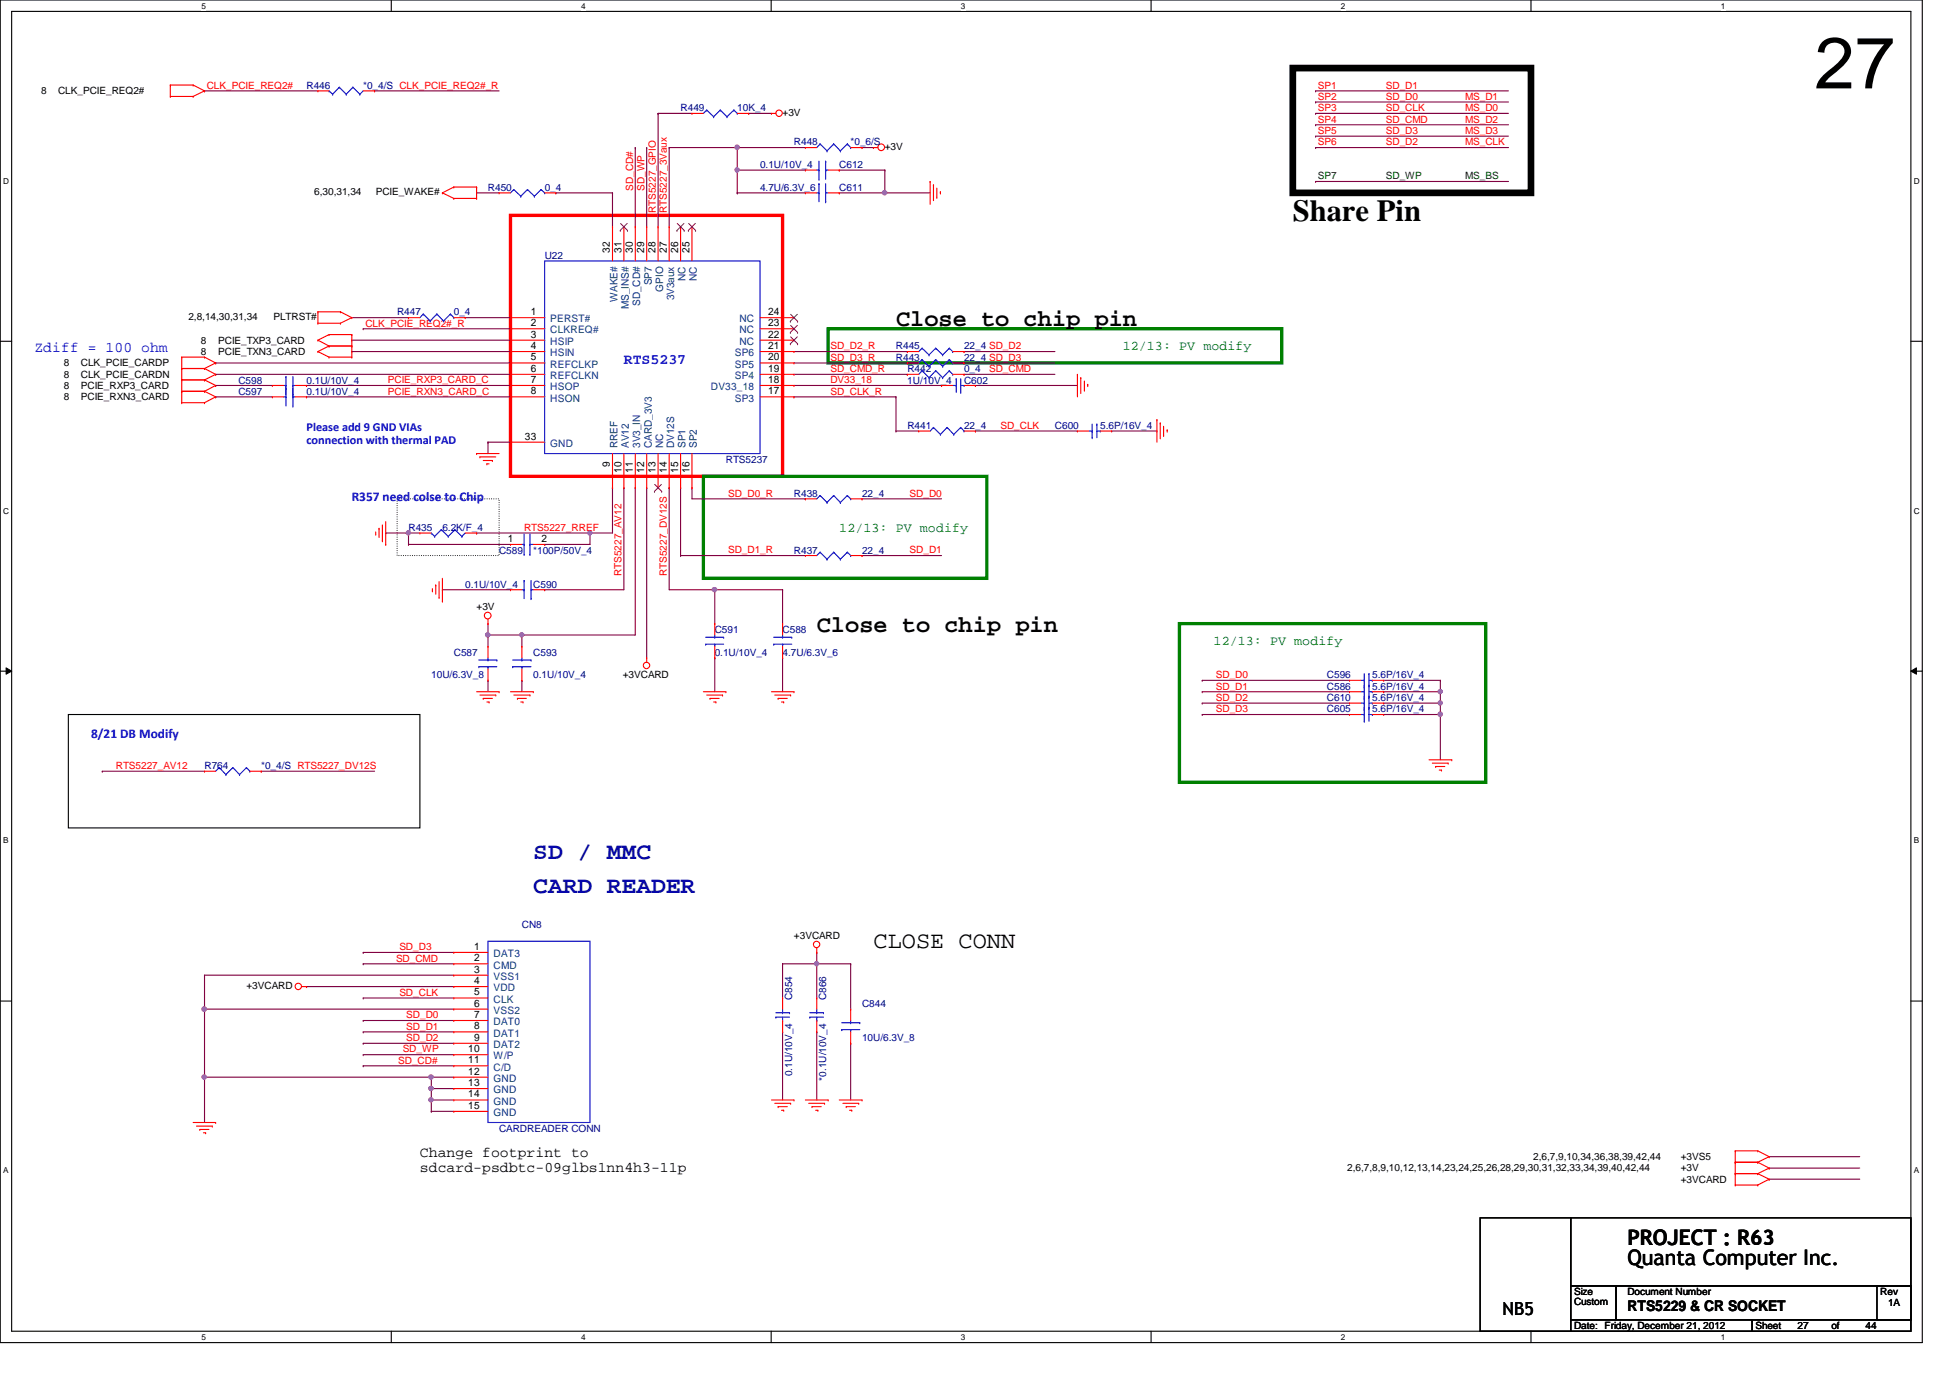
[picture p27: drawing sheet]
<svg xmlns="http://www.w3.org/2000/svg" width="297mm" height="210mm" viewBox="0 0 297 210" stroke-linecap="round" stroke-linejoin="round" font-family="sans-serif">
<defs><g id="words">
<text font-size="11" x="276.4" y="13.5">27</text>
<text font-size="4.7" x="196.9" y="33.6">Share Pin</text>
<g font-size="3.6">
<text x="136.5" y="49.7">Close to chip pin</text>
<text x="124.4" y="96.3">Close to chip pin</text>
<text x="133.1" y="144.4">CLOSE CONN</text>
</g>
<g font-size="3.6" fill="#000080">
<text x="81.2" y="130.8">SD / MMC</text>
<text x="81.2" y="136">CARD READER</text>
</g>
<g font-size="3.3">
<text x="247.9" y="189.6">PROJECT : R63</text>
<text x="247.9" y="192.7">Quanta Computer Inc.</text>
</g>
<text font-size="2.8" x="228.9" y="200.4">NB5</text>
<g font-size="2.2" fill="#00f">
<text x="5.2" y="53.6">Zdiff = 100 ohm</text>
<text x="95" y="55.4">RTS5237</text>
</g>
<g font-size="2.2">
<text x="64" y="178.5">sdcard-psdbtc-09glbs1nn4h3-11p</text>
<text x="64" y="176.3">Change footprint to</text>
<text x="247.9" y="199.7">RTS5229 &amp; CR SOCKET</text>
</g>
<g font-size="2" fill="#008000">
<text x="171" y="53.4">12/13: PV modify</text>
<text x="127.8" y="81">12/13: PV modify</text>
<text x="184.9" y="98.3">12/13: PV modify</text>
</g>
<g font-size="2" fill="#00f">
<text x="53.6" y="76.2">R357 need colse to Chip</text>
<text x="13.9" y="112.5">8/21 DB Modify</text>
</g>
<g font-size="1.9" fill="#00f">
<text x="46.7" y="65.7">Please add 9 GND VIAs</text>
<text x="46.7" y="67.6">connection with thermal PAD</text>
</g>
<g font-size="1.6">
<text x="92.9" y="38.5" transform="rotate(-90 92.9 38.5)">32</text>
<text x="94.7" y="38.5" transform="rotate(-90 94.7 38.5)">31</text>
<text x="96.4" y="38.5" transform="rotate(-90 96.4 38.5)">30</text>
<text x="98.1" y="38.5" transform="rotate(-90 98.1 38.5)">29</text>
<text x="99.9" y="38.5" transform="rotate(-90 99.9 38.5)">28</text>
<text x="101.6" y="38.5" transform="rotate(-90 101.6 38.5)">27</text>
<text x="103.3" y="38.5" transform="rotate(-90 103.3 38.5)">26</text>
<text x="105" y="38.5" transform="rotate(-90 105 38.5)">25</text>
<text x="80.9" y="51.4">3</text>
<text x="80.9" y="53.2">4</text>
<text x="80.9" y="49.7">2</text>
<text x="80.9" y="48">1</text>
<text x="117" y="53.2">21</text>
<text x="117" y="51.4">22</text>
<text x="117" y="49.7">23</text>
<text x="117" y="48">24</text>
<text x="80.9" y="54.9">5</text>
<text x="80.9" y="56.6">6</text>
<text x="80.9" y="58.3">7</text>
<text x="117" y="58.3">18</text>
<text x="117" y="56.6">19</text>
<text x="117" y="54.9">20</text>
<text x="80.9" y="60.1">8</text>
<text x="117" y="60.1">17</text>
<text x="80" y="67">33</text>
<text x="92.9" y="71.2" transform="rotate(-90 92.9 71.2)">9</text>
<text x="94.7" y="72" transform="rotate(-90 94.7 72)">10</text>
<text x="96.4" y="72" transform="rotate(-90 96.4 72)">11</text>
<text x="98.1" y="72" transform="rotate(-90 98.1 72)">12</text>
<text x="99.9" y="72" transform="rotate(-90 99.9 72)">13</text>
<text x="101.6" y="72" transform="rotate(-90 101.6 72)">14</text>
<text x="103.3" y="72" transform="rotate(-90 103.3 72)">15</text>
<text x="105" y="72" transform="rotate(-90 105 72)">16</text>
<text x="77.4" y="82.5">1</text>
<text x="82.5" y="82.5">2</text>
<text x="72.2" y="144.7">1</text>
<text x="72.2" y="146.4">2</text>
<text x="72.2" y="149.9">4</text>
<text x="72.2" y="148.2">3</text>
<text x="72.2" y="155.1">7</text>
<text x="72.2" y="151.6">5</text>
<text x="72.2" y="153.3">6</text>
<text x="71.3" y="162">11</text>
<text x="71.3" y="160.3">10</text>
<text x="72.2" y="158.5">9</text>
<text x="72.2" y="156.8">8</text>
<text x="71.3" y="163.7">12</text>
<text x="71.3" y="165.4">13</text>
<text x="71.3" y="167.2">14</text>
<text x="71.3" y="168.9">15</text>
</g>
<g font-size="1.6" fill="#004080">
<text x="94.1" y="45.9" transform="rotate(-90 94.1 45.9)">WAKE#</text>
<text x="95.8" y="47.1" transform="rotate(-90 95.8 47.1)">MS_INS#</text>
<text x="97.5" y="46.6" transform="rotate(-90 97.5 46.6)">SD_CD#</text>
<text x="99.3" y="43.5" transform="rotate(-90 99.3 43.5)">SP7</text>
<text x="101" y="44.4" transform="rotate(-90 101 44.4)">GPIO</text>
<text x="102.7" y="45.8" transform="rotate(-90 102.7 45.8)">3V3aux</text>
<text x="104.4" y="42.8" transform="rotate(-90 104.4 42.8)">NC</text>
<text x="106.2" y="42.8" transform="rotate(-90 106.2 42.8)">NC</text>
<text x="83.8" y="52.5">HSIP</text>
<text x="83.8" y="49.1">PERST#</text>
<text x="83.8" y="50.8">CLKREQ#</text>
<text x="112.6" y="52.5">NC</text>
<text x="112.6" y="50.8">NC</text>
<text x="112.6" y="49.1">NC</text>
<text x="83.8" y="54.3">HSIN</text>
<text x="83.8" y="56">REFCLKP</text>
<text x="83.8" y="57.7">REFCLKN</text>
<text x="83.8" y="59.4">HSOP</text>
<text x="108.3" y="59.4">DV33_18</text>
<text x="111.9" y="57.7">SP4</text>
<text x="111.9" y="56">SP5</text>
<text x="111.9" y="54.3">SP6</text>
<text x="83.8" y="61.2">HSON</text>
<text x="111.9" y="61.2">SP3</text>
<text x="83.8" y="68.1">GND</text>
<text x="94.1" y="68.2" transform="rotate(-90 94.1 68.2)">RREF</text>
<text x="95.8" y="68.2" transform="rotate(-90 95.8 68.2)">AV12</text>
<text x="97.5" y="68.2" transform="rotate(-90 97.5 68.2)">3V3_IN</text>
<text x="99.3" y="68.2" transform="rotate(-90 99.3 68.2)">CARD_3V3</text>
<text x="101" y="68.2" transform="rotate(-90 101 68.2)">NC</text>
<text x="102.7" y="68.2" transform="rotate(-90 102.7 68.2)">DV12S</text>
<text x="104.4" y="68.2" transform="rotate(-90 104.4 68.2)">SP1</text>
<text x="106.2" y="68.2" transform="rotate(-90 106.2 68.2)">SP2</text>
<text x="75.2" y="145.8">DAT3</text>
<text x="75.2" y="147.5">CMD</text>
<text x="75.2" y="149.3">VSS1</text>
<text x="75.2" y="151">VDD</text>
<text x="75.2" y="152.7">CLK</text>
<text x="75.2" y="154.4">VSS2</text>
<text x="75.2" y="156.2">DAT0</text>
<text x="75.2" y="159.6">DAT2</text>
<text x="75.2" y="157.9">DAT1</text>
<text x="75.2" y="161.4">W/P</text>
<text x="75.2" y="163.1">C/D</text>
<text x="75.2" y="164.8">GND</text>
<text x="75.2" y="166.5">GND</text>
<text x="75.2" y="168.3">GND</text>
<text x="75.2" y="170">GND</text>
</g>
<g font-size="1.5">
<text x="6.3" y="14.4">8</text>
<text x="8.8" y="14.4">CLK_PCIE_REQ2#</text>
<text x="119.2" y="17.7">+3V</text>
<text x="134.8" y="22.8">+3V</text>
<text x="47.9" y="29.7">6,30,31,34</text>
<text x="57.2" y="29.7">PCIE_WAKE#</text>
<text x="28.7" y="48.7">2,8,14,30,31,34</text>
<text x="30.6" y="52.4">8</text>
<text x="33.2" y="52.4">PCIE_TXP3_CARD</text>
<text x="41.7" y="48.7">PLTRST#</text>
<text x="9.7" y="59.3">8</text>
<text x="9.7" y="55.8">8</text>
<text x="9.7" y="57.5">8</text>
<text x="12.3" y="59.3">PCIE_RXP3_CARD</text>
<text x="12.3" y="55.8">CLK_PCIE_CARDP</text>
<text x="12.3" y="57.5">CLK_PCIE_CARDN</text>
<text x="30.6" y="54.1">8</text>
<text x="33.2" y="54.1">PCIE_TXN3_CARD</text>
<text x="9.7" y="61">8</text>
<text x="12.3" y="61">PCIE_RXN3_CARD</text>
<text x="72.6" y="93">+3V</text>
<text x="94.9" y="103.3">+3VCARD</text>
<text x="120.9" y="143">+3VCARD</text>
<text x="37.5" y="150.6">+3VCARD</text>
<text x="205.2" y="178.4">2,6,7,8,9,10,12,13,14,23,24,25,26,28,29,30,31,32,33,34,39,40,42,44</text>
<text x="233.5" y="176.7">2,6,7,9,10,34,36,38,39,42,44</text>
<text x="256" y="176.7">+3VS5</text>
<text x="256" y="178.4">+3V</text>
<text x="256" y="180.2">+3VCARD</text>
<text x="239.8" y="197.3">Size</text>
<text x="247.9" y="197.3">Document Number</text>
<text x="286.4" y="197.3">Rev</text>
<text x="239.8" y="202.4">Date: Friday, December 21, 2012</text>
<text x="239.8" y="198.8">Custom</text>
<text x="267.4" y="202.4">Sheet</text>
<text x="273.8" y="202.4">27</text>
<text x="279" y="202.4">of</text>
<text x="284.2" y="202.4">44</text>
<text x="287.6" y="199">1A</text>
</g>
<g font-size="1.5" fill="#f00">
<text x="31.5" y="13.5">CLK_PCIE_REQ2#</text>
<text x="200.7" y="13.5">SP1</text>
<text x="200.7" y="15.2">SP2</text>
<text x="200.7" y="16.9">SP3</text>
<text x="211.1" y="13.5">SD_D1</text>
<text x="211.1" y="15.2">SD_D0</text>
<text x="211.1" y="16.9">SD_CLK</text>
<text x="223.2" y="15.2">MS_D1</text>
<text x="223.2" y="16.9">MS_D0</text>
<text x="200.7" y="18.7">SP4</text>
<text x="200.7" y="20.4">SP5</text>
<text x="200.7" y="22.1">SP6</text>
<text x="211.1" y="18.7">SD_CMD</text>
<text x="211.1" y="20.4">SD_D3</text>
<text x="211.1" y="22.1">SD_D2</text>
<text x="223.2" y="20.4">MS_D3</text>
<text x="223.2" y="22.1">MS_CLK</text>
<text x="223.2" y="18.7">MS_D2</text>
<text x="96.4" y="29" transform="rotate(-90 96.4 29)">SD_CD#</text>
<text x="98.2" y="29" transform="rotate(-90 98.2 29)">SD_WP</text>
<text x="99.9" y="32.5" transform="rotate(-90 99.9 32.5)">RTS5227_GPIO</text>
<text x="101.6" y="32.5" transform="rotate(-90 101.6 32.5)">RTS5227_3Vaux</text>
<text x="55.7" y="49.7">CLK_PCIE_REQ2#_R</text>
<text x="126.5" y="53.2">SD_D2_R</text>
<text x="59.1" y="58.4">PCIE_RXP3_CARD_C</text>
<text x="126.5" y="54.9">SD_D3_R</text>
<text x="126.5" y="56.7">SD_CMD_R</text>
<text x="126.5" y="58.4">DV33_18</text>
<text x="150.7" y="56.7">SD_CMD</text>
<text x="59.1" y="60.1">PCIE_RXN3_CARD_C</text>
<text x="126.5" y="60.1">SD_CLK_R</text>
<text x="152.4" y="65.3">SD_CLK</text>
<text x="110.9" y="75.6">SD_D0_R</text>
<text x="138.6" y="75.6">SD_D0</text>
<text x="79.8" y="80.9">RTS5227_RREF</text>
<text x="94.7" y="87.8" transform="rotate(-90 94.7 87.8)">RTS5227_AV12</text>
<text x="101.6" y="87.8" transform="rotate(-90 101.6 87.8)">RTS5227_DV12S</text>
<text x="110.9" y="84.3">SD_D1_R</text>
<text x="138.6" y="84.3">SD_D1</text>
<text x="185.2" y="103.3">SD_D0</text>
<text x="185.2" y="105">SD_D1</text>
<text x="185.2" y="106.8">SD_D2</text>
<text x="185.2" y="108.5">SD_D3</text>
<text x="17.6" y="117.1">RTS5227_AV12</text>
<text x="60.3" y="146.5">SD_CMD</text>
<text x="60.8" y="144.7">SD_D3</text>
<text x="60.8" y="151.7">SD_CLK</text>
<text x="61.9" y="155.1">SD_D0</text>
<text x="61.3" y="160.3">SD_WP</text>
<text x="61.9" y="158.6">SD_D2</text>
<text x="61.9" y="156.8">SD_D1</text>
<text x="60.7" y="162">SD_CD#</text>
</g>
<g font-size="1.5" fill="#000080">
<text x="46.7" y="13.5">R446</text>
<text x="55.3" y="13.5">*0_4/S CLK_PCIE_REQ2#_R</text>
<text x="103.7" y="16.9">R449</text>
<text x="112.3" y="16.9">10K_4</text>
<text x="120.9" y="22.1">R448</text>
<text x="129.6" y="22.1">*0_6/S</text>
<text x="74.3" y="29">R450</text>
<text x="83" y="29">0_4</text>
<text x="115.8" y="29">4.7U/6.3V_6</text>
<text x="115.8" y="25.6">0.1U/10V_4</text>
<text x="127.8" y="29">C611</text>
<text x="127.8" y="25.6">C612</text>
<text x="83" y="39.4">U22</text>
<text x="60.5" y="48">R447</text>
<text x="69.1" y="48">0_4</text>
<text x="136.5" y="53.2">R445</text>
<text x="146.8" y="53.2">22_4 SD_D2</text>
<text x="36.3" y="58.4">C598</text>
<text x="46.7" y="58.4">0.1U/10V_4</text>
<text x="136.5" y="54.9">R443</text>
<text x="138.2" y="58.4">1U/10V_4</text>
<text x="138.2" y="56.7">R442</text>
<text x="146.8" y="56.7">0_4</text>
<text x="146.8" y="54.9">22_4 SD_D3</text>
<text x="146.9" y="58.4">C602</text>
<text x="36.3" y="60.1">C597</text>
<text x="46.7" y="60.1">0.1U/10V_4</text>
<text x="138.2" y="65.3">R441</text>
<text x="146.8" y="65.3">22_4</text>
<text x="160.7" y="65.3">C600</text>
<text x="167.6" y="65.3">5.6P/16V_4</text>
<text x="110.6" y="70.5">RTS5237</text>
<text x="120.9" y="75.7">R438</text>
<text x="131.3" y="75.7">22_4</text>
<text x="62.2" y="80.9">R435</text>
<text x="67.4" y="80.9">6.2K/F_4</text>
<text x="70.9" y="89.5">0.1U/10V_4</text>
<text x="76" y="84.3">C589</text>
<text x="81.2" y="84.3">*100P/50V_4</text>
<text x="81.2" y="89.5">C590</text>
<text x="120.9" y="84.3">R437</text>
<text x="131.3" y="84.3">22_4</text>
<text x="69.1" y="99.9">C587</text>
<text x="81.2" y="99.9">C593</text>
<text x="108.9" y="99.9">0.1U/10V_4</text>
<text x="108.9" y="96.4">C591</text>
<text x="119.2" y="99.9">4.7U/6.3V_6</text>
<text x="119.2" y="96.4">C588</text>
<text x="65.7" y="103.3">10U/6.3V_8</text>
<text x="81.2" y="103.3">0.1U/10V_4</text>
<text x="202.1" y="105">C586</text>
<text x="202.1" y="103.3">C596</text>
<text x="202.1" y="106.8">C610</text>
<text x="209" y="105">5.6P/16V_4</text>
<text x="209" y="103.3">5.6P/16V_4</text>
<text x="209" y="106.8">5.6P/16V_4</text>
<text x="202.1" y="108.5">C605</text>
<text x="209" y="108.5">5.6P/16V_4</text>
<text x="31.2" y="117.1">R764</text>
<text x="39.8" y="117.1">*0_4/S RTS5227_DV12S</text>
<text x="79.5" y="141.3">CN8</text>
<text x="120.6" y="152.4" transform="rotate(-90 120.6 152.4)">C854</text>
<text x="125.9" y="152.4" transform="rotate(-90 125.9 152.4)">C866</text>
<text x="131.3" y="153.4">C844</text>
<text x="131.3" y="158.6">10U/6.3V_8</text>
<text x="120.6" y="163.9" transform="rotate(-90 120.6 163.9)">0.1U/10V_4</text>
<text x="125.9" y="164.6" transform="rotate(-90 125.9 164.6)">*0.1U/10V_4</text>
<text x="76" y="172.4">CARDREADER CONN</text>
</g>
<g font-size="1.5" fill="#004000">
<text x="200.7" y="27.3">SP7</text>
<text x="211.1" y="27.3">SD_WP</text>
<text x="223.2" y="27.3">MS_BS</text>
</g>
<g font-size="1.3">
<text x="30.7" y="1.4">5</text>
<text x="88.5" y="1.4">4</text>
<text x="146.4" y="1.4">3</text>
<text x="204.3" y="1.4">2</text>
<text x="262.1" y="1.4">1</text>
<text x=".5" y="28">D</text>
<text x="291.5" y="28">D</text>
<text x=".5" y="78.2">C</text>
<text x="291.5" y="78.2">C</text>
<text x=".5" y="128.5">B</text>
<text x="291.5" y="128.5">B</text>
<text x=".5" y="178.7">A</text>
<text x="291.5" y="178.7">A</text>
<text x="30.7" y="204.1">5</text>
<text x="88.5" y="204.1">4</text>
<text x="146.4" y="204.1">3</text>
<text x="204.3" y="204.1">2</text>
<text x="262.1" y="204.1">1</text>
</g>
</g></defs>
<path d="M0 0h292.8v204.5h-292.8zM1.8 1.7h289.3v201.1h-289.3z" fill="none" stroke="#000" stroke-width=".17"/>
<g fill="#fff">
<path d="M30.7 .2h.7v1.4h-.7z"/>
<path d="M30.7 203h.7v1.4h-.7z"/>
</g>
<path d="M59.6 0v1.7M59.6 202.8v1.7" fill="none" stroke="#000" stroke-width=".17"/>
<g fill="#fff">
<path d="M88.5 .2h.7v1.4h-.7z"/>
<path d="M88.5 203h.7v1.4h-.7z"/>
</g>
<path d="M117.5 0v1.7M117.5 202.8v1.7" fill="none" stroke="#000" stroke-width=".17"/>
<g fill="#fff">
<path d="M146.4 .2h.7v1.4h-.7z"/>
<path d="M146.4 203h.7v1.4h-.7z"/>
</g>
<path d="M175.3 0v1.7M175.3 202.8v1.7" fill="none" stroke="#000" stroke-width=".17"/>
<g fill="#fff">
<path d="M204.3 .2h.6v1.4h-.6z"/>
<path d="M204.3 203h.6v1.4h-.6z"/>
</g>
<path d="M233.2 0v1.7M233.2 202.8v1.7" fill="none" stroke="#000" stroke-width=".17"/>
<g fill="#fff">
<path d="M262.1 .2h.7v1.4h-.7z"/>
<path d="M262.1 203h.7v1.4h-.7z"/>
<path d="M.5 26.8h.9v1.4h-.9z"/>
<path d="M291.5 26.8h.9v1.4h-.9z"/>
<path d="M.5 77.1h.9v1.4h-.9z"/>
<path d="M291.5 77.1h.9v1.4h-.9z"/>
</g>
<path d="M0 52h1.8M291.1 52h1.7" fill="none" stroke="#000" stroke-width=".17"/>
<g fill="#fff">
<path d="M.5 127.3h.8v1.4h-.8z"/>
<path d="M291.5 127.3h.9v1.4h-.9z"/>
</g>
<path d="M0 102.2h1.8M291.1 102.2h1.7" fill="none" stroke="#000" stroke-width=".17"/>
<path d="M.9 101.7l.9 .5-.9 .5zM291.1 102.2l.8-.5v1z" fill="#000"/>
<path d="M.9 101.7l.9 .5-.9 .5zM291.1 102.2l.8-.5v1z" fill="none" stroke="#000" stroke-width=".15"/>
<g fill="#fff">
<path d="M.5 177.6h.8v1.4h-.8z"/>
<path d="M291.5 177.6h.9v1.4h-.9z"/>
</g>
<path d="M10.4 108.8h53.6v17.3h-53.6zM0 152.5h1.8M291.1 152.5h1.7" fill="none" stroke="#000" stroke-width=".17"/>
<path d="M126.1 50.1h69.1v5.2h-69.1zM107.1 72.6h43.2v15.5h-43.2zM179.7 95h46.6v24.2h-46.6z" fill="none" stroke="#008000" stroke-width=".51"/>
<path d="M77.8 32.8h41.4v39.8h-41.4z" fill="none" stroke="#f00" stroke-width=".51"/>
<path d="M196.9 10.4h36.3v19h-36.3z" fill="none" stroke="#000" stroke-width="1"/>
<path d="M60.5 76h15.5v8.6h-15.5z" fill="none" stroke="#000" stroke-width=".17" stroke-dasharray="0 .3"/>
<path d="M119.2 146.8h.1M119.2 146.8v5.2M119.2 146.8h10.4M124.4 146.8h.1M124.4 157.2h.1M124.4 145.1h.1M124.4 145.1v6.9M124.4 157.2v10.4M129.6 146.8h.1M129.6 158.9h.1M129.6 146.8v6.9M129.6 158.9v8.7" fill="none" stroke="#800040" stroke-width=".17"/>
<circle cx="124.4" cy="146.8" r=".32" fill="#f0f"/>
<circle cx="124.4" cy="146.8" r=".32" fill="none" stroke="#f0f" stroke-width=".17"/>
<path d="M31.2 13.8h.1M31.2 13.8h17.2M57.1 13.8h.1M57.1 13.8h18.9M210.8 103.6h8.6M219.4 103.6h.1M219.4 105.4h.1M219.4 103.6v1.8M119.2 157.2h.1M119.2 157.2v10.4" fill="none" stroke="#800040" stroke-width=".17"/>
<circle cx="219.4" cy="105.3" r=".32" fill="#f0f"/>
<circle cx="219.4" cy="105.3" r=".32" fill="none" stroke="#f0f" stroke-width=".17"/>
<path d="M183.1 103.6h.1M183.1 105.4h.1M183.1 107.1h.1M183.1 103.6h22.5M183.1 105.4h22.5M183.1 107.1h22.5M210.8 105.4h8.6M210.8 105.4h.1M210.8 107.1h8.6M219.4 108.8h.1M219.4 107.1h.1M219.4 108.8v6.9" fill="none" stroke="#800040" stroke-width=".17"/>
<circle cx="219.4" cy="107.1" r=".32" fill="#f0f"/>
<circle cx="219.4" cy="107.1" r=".32" fill="none" stroke="#f0f" stroke-width=".17"/>
<path d="M183.1 108.8h.1M183.1 108.8h22.5M210.8 108.8h8.6M219.4 105.4h.1M219.4 108.8h.1M219.4 105.4v1.7" fill="none" stroke="#800040" stroke-width=".17"/>
<circle cx="219.4" cy="108.8" r=".33" fill="#f0f"/>
<circle cx="219.4" cy="108.8" r=".33" fill="none" stroke="#f0f" stroke-width=".17"/>
<g fill="none" stroke="#800040" stroke-width=".17">
<path d="M53.6 48.4h8.6M62.2 48.4h.1M70.9 48.4h6.9M77.8 48.4h.1M62.2 81.2h1.8M62.2 81.2h.1M62.2 81.2v1.7M83 82.9h6.9M83 82.9h.1M89.9 81.2h.1M89.9 81.2h3.4M219.4 107.1h.1"/>
<path d="M219.4 107.1v1.7"/>
</g>
<circle cx="62.2" cy="81.2" r=".32" fill="#f0f"/>
<circle cx="62.2" cy="81.2" r=".32" fill="none" stroke="#f0f" stroke-width=".17"/>
<path d="M58.8 81.2h3.4M58.8 81.2h.1M72.6 81.2h17.3M72.6 81.2h.1M89.9 81.2h.1M89.9 81.2v1.7" fill="none" stroke="#800040" stroke-width=".17"/>
<circle cx="89.8" cy="81.2" r=".32" fill="#f0f"/>
<circle cx="89.8" cy="81.2" r=".32" fill="none" stroke="#f0f" stroke-width=".17"/>
<g fill="none" stroke="#800040" stroke-width=".17">
<path d="M100.2 17.3h.1M100.2 17.3v17.2M72.6 29.4h.1M72.6 29.4h3.4M84.7 29.4h8.6M84.7 29.4h.1M93.3 29.4h.1M93.3 29.4v5.1M101.9 22.5h.1M101.9 22.5v12M32.8 58.7h.1M32.8 55.3h.1"/>
<path d="M32.8 57h.1M32.8 58.7h8.7M32.8 55.3h45M32.8 57h45M46.7 58.7h.1M46.7 58.7h31.1M53.6 51.8h.1M53.6 53.6h.1M53.6 53.6h24.2M53.6 51.8h24.2M55.3 50.1h.1M55.3 50.1h22.5"/>
<path d="M120.9 55.3h17.3M120.9 57h17.3M120.9 53.6h17.3M138.2 55.3h.1M138.2 57h.1M138.2 53.6h.1M32.8 60.5h.1M32.8 60.5h8.7M46.7 60.5h.1M46.7 60.5h31.1M74.3 67.4h.1M74.3 67.4v1.7"/>
<path d="M74.3 67.4h3.5M93.3 74.3h.1M93.3 74.3v6.9M95 74.3h.1M95 74.3v15.5h-12M96.8 74.3h.1M96.8 74.3v22.4M98.5 74.3h.1M98.5 74.3v25.9M101.9 74.3h.1M101.9 74.3v15.5M103.7 74.3h.1"/>
<path d="M103.7 74.3v10.3M105.4 74.3h.1M105.4 74.3v1.7h17.3M122.7 76h.1M62.2 82.9h.1M62.2 82.9h15.6M67.4 89.8h.1M67.4 89.8h10.4M74.3 96.7h5.2M74.3 96.7h.1M83 89.8h.1M103.7 84.6h.1"/>
<path d="M103.7 84.6h19"/>
</g>
<circle cx="79.5" cy="96.7" r=".32" fill="#f0f"/>
<circle cx="79.5" cy="96.7" r=".32" fill="none" stroke="#f0f" stroke-width=".17"/>
<circle cx="74.3" cy="96.7" r=".33" fill="#f0f"/>
<circle cx="74.3" cy="96.7" r=".33" fill="none" stroke="#f0f" stroke-width=".17"/>
<path d="M74.3 95h.1M74.3 96.7h.1M74.3 95v3.5M79.5 96.7h17.3M79.5 96.7h.1M79.5 96.7v1.8M108.9 89.8h10.3M108.9 89.8h.1M74.3 103.6h.1M74.3 103.6v1.8M79.5 103.6h.1M79.5 103.6v1.8" fill="none" stroke="#800040" stroke-width=".17"/>
<circle cx="108.8" cy="89.8" r=".33" fill="#f0f"/>
<circle cx="108.8" cy="89.8" r=".33" fill="none" stroke="#f0f" stroke-width=".17"/>
<g fill="none" stroke="#800040" stroke-width=".17">
<path d="M100.2 17.3h5.2M100.2 17.3h.1M114 17.3h3.5M114 17.3h.1M101.9 22.5h10.4M112.3 22.5h.1M112.3 22.5v3.4M120.9 58.7h22.5M143.4 58.7h.1M146.9 53.6h13.8M146.9 57h13.8M146.9 55.3h13.8"/>
<path d="M146.9 53.6h.1M146.9 57h.1M146.9 55.3h.1M148.6 58.7h.1M148.6 58.7h15.5M120.9 60.5h.1M120.9 60.5h15.6M131.3 76h.1M131.3 76h12.1M136.5 65.7h3.5M136.5 60.5h.1M136.5 65.7h.1"/>
<path d="M136.5 60.5v5.2M148.6 65.7h.1M148.6 65.7h15.5M169.3 65.7h6.9M176.2 65.7h.1M101.9 89.8h7M108.9 89.8h.1M108.9 89.8v5.2M119.2 89.8h.1M119.2 89.8v5.2M131.3 84.6h.1M131.3 84.6h12.1"/>
<path d="M108.9 100.2h.1M108.9 100.2v5.2M119.2 100.2h.1M119.2 100.2v5.2"/>
</g>
<circle cx="112.3" cy="22.4" r=".33" fill="#f0f"/>
<circle cx="112.3" cy="22.4" r=".33" fill="none" stroke="#f0f" stroke-width=".17"/>
<path d="M112.3 25.9h.1M112.3 25.9h10.4M127.8 25.9h7M127.8 25.9h.1M127.8 29.4h.1M131.3 22.5h.1M131.3 22.5h1.8M134.8 25.9h.1M134.8 25.9v3.5h-7" fill="none" stroke="#800040" stroke-width=".17"/>
<circle cx="134.8" cy="29.4" r=".33" fill="#f0f"/>
<circle cx="134.8" cy="29.4" r=".33" fill="none" stroke="#f0f" stroke-width=".17"/>
<path d="M112.3 29.4h.1M112.3 22.5h.1M112.3 25.9v3.5M112.3 29.4h10.4M112.3 22.5h10.4M134.8 29.4h6.9M134.8 29.4h.1" fill="none" stroke="#800040" stroke-width=".17"/>
<circle cx="112.3" cy="25.9" r=".32" fill="#f0f"/>
<circle cx="112.3" cy="25.9" r=".32" fill="none" stroke="#f0f" stroke-width=".17"/>
<g fill="none" stroke="#800040" stroke-width=".17">
<path d="M200.4 13.8h.1M200.4 15.5h.1M200.4 17.3h.1M200.4 19h.1M200.4 13.8h29.4M200.4 15.5h29.4M200.4 17.3h29.4M200.4 19h29.4M96.8 22.5h.1M96.8 22.5v12M98.5 22.5h.1M98.5 22.5v12"/>
<path d="M200.4 20.7h.1M200.4 22.5h.1M200.4 27.6h.1M200.4 20.7h29.4M200.4 22.5h29.4M200.4 27.6h29.4M31.2 153.7h37.9M31.2 153.7h.1M31.2 153.7v17.3M55.3 158.9h13.8M55.3 146.8h13.8M55.3 158.9h.1"/>
<path d="M55.3 146.8h.1M31.2 164.1h.1M55.3 162.3h13.8M55.3 162.3h.1M269.5 176.2h13.8M269.5 177.9h13.8M269.5 179.6h13.8M269.5 176.2h.1M269.5 177.9h.1M269.5 179.6h.1"/>
</g>
<circle cx="31.1" cy="164.1" r=".33" fill="#f0f"/>
<circle cx="31.1" cy="164.1" r=".33" fill="none" stroke="#f0f" stroke-width=".17"/>
<circle cx="31.1" cy="153.7" r=".34" fill="#f0f"/>
<circle cx="31.1" cy="153.7" r=".34" fill="none" stroke="#f0f" stroke-width=".17"/>
<path d="M31.2 148.5h37.9M31.2 148.5h.1M31.2 153.7h.1M31.2 148.5v5.2M55.3 152h13.8M55.3 157.2h13.8M55.3 152h.1M55.3 157.2h.1M65.7 165.8h3.4M65.7 165.8h.1M65.7 164.1h.1M65.7 164.1v1.7" fill="none" stroke="#800040" stroke-width=".17"/>
<circle cx="65.7" cy="165.8" r=".33" fill="#f0f"/>
<circle cx="65.7" cy="165.8" r=".33" fill="none" stroke="#f0f" stroke-width=".17"/>
<path d="M31.2 164.1h.1M31.2 164.1h37.9M65.7 164.1h.1" fill="none" stroke="#800040" stroke-width=".17"/>
<circle cx="65.7" cy="164.1" r=".33" fill="#f0f"/>
<circle cx="65.7" cy="164.1" r=".33" fill="none" stroke="#f0f" stroke-width=".17"/>
<g fill="none" stroke="#800040" stroke-width=".17">
<path d="M46.7 150.3h22.4M46.7 150.3h.1M55.3 155.4h13.8M55.3 145.1h13.8M55.3 155.4h.1M55.3 145.1h.1M55.3 160.7h13.8M55.3 160.7h.1M65.7 167.6h3.4M65.7 169.3h3.4M65.7 167.6h.1M65.7 165.8h.1"/>
<path d="M65.7 169.3h.1M65.7 165.8v3.5"/>
</g>
<circle cx="65.7" cy="167.5" r=".33" fill="#f0f"/>
<circle cx="65.7" cy="167.5" r=".33" fill="none" stroke="#f0f" stroke-width=".17"/>
<path d="M15.6 117.5h.1M15.6 117.5h15.6M39.8 117.5h.1M39.8 117.5h17.3" fill="none" stroke="#800040" stroke-width=".17"/>
<g fill="none" stroke="#f00" stroke-width=".17">
<path d="M25.9 14.7h.1M25.9 13h.1M25.9 13h3.5M25.9 13v1.7M25.9 14.7h3.5M29.4 13h.1M29.4 14.7h.1M29.4 13l1.8 .8M31.2 13.8h.1M31.2 13.8l-1.8 .9M48.4 13.8h.1M48.4 13.8h1.7"/>
<path d="M55.3 13.8h1.8M57.1 13.8h.1M105.4 17.3h.1M105.4 17.3h1.7M112.3 17.3h1.7M114 17.3h.1M117.5 17.3h.1M117.5 17.3h.7M67.4 29.4h.1M67.4 29.4l1.7 .8M69.1 28.5h.1M69.1 30.2h.1"/>
<path d="M69.1 28.5l-1.7 .9M69.1 30.2h3.5M69.1 28.5h3.5M72.6 30.2h.1M72.6 28.5h.1M72.6 28.5v1.7M76 29.4h1.8M76 29.4h.1M83 29.4h1.7M84.7 29.4h.1M93.3 34.5h.1M93.3 34.5v5.3"/>
<path d="M95 34.5h.1M95 34.5v5.3M96.8 34.5h.1M96.8 34.5v5.3M98.5 34.5h.1M98.5 34.5v5.3M100.2 34.5h.1M100.2 34.5v5.3M101.9 34.5h.1M101.9 34.5v5.3M103.7 34.5h.1M103.7 34.5v5.3"/>
<path d="M105.4 34.5h.1M105.4 34.5v5.3M122.7 22.5h1.7M122.7 29.4h1.7M122.7 25.9h1.7M122.7 29.4h.1M122.7 25.9h.1M122.7 22.5h.1M126.1 29.4h1.7M126.1 25.9h1.7M127.8 29.4h.1M127.8 25.9h.1"/>
<path d="M129.6 22.5h1.7M131.3 22.5h.1M133.1 22.5h.6M133.1 22.5h.1M141.7 27.6h.1M141.7 27.6v3.5M142.2 28.2h.1M142.2 28.2v2.4M142.7 30.1h.1M142.7 28.7v1.4M143.3 29.2h.1M143.3 29.2v.3"/>
<path d="M27.7 59.6h.1M27.7 57.9h.1M27.7 56.1h.1M27.7 54.4h.1M27.7 54.4h3.5M27.7 59.6h3.5M27.7 54.4v6.9M27.7 57.9h3.5M27.7 56.1h3.5M31.2 59.6h.1M31.2 57.9h.1M31.2 54.4h.1"/>
<path d="M31.2 56.1h.1M31.2 59.6l1.6 .9M31.2 57.9l1.6 .8M31.2 54.4l1.6 .9M31.2 56.1l1.6 .9M32.8 58.7h.1M32.8 55.3h.1M32.8 57h.1M32.8 58.7l-1.6 .9M32.8 55.3l-1.6 .8M32.8 57l-1.6 .9M41.5 58.7h.1"/>
<path d="M41.5 58.7h1.7M45 58.7h1.7M46.7 58.7h.1M48.4 49.2h.1M48.4 47.5h.1M48.4 53.6h.1M48.4 51.8h.1M48.4 47.5h3.5M48.4 47.5v1.7M48.4 49.2h3.5M48.4 53.6l1.7 .8M48.4 51.8l1.7 .9"/>
<path d="M50.1 52.7h3.5M50.1 54.4h3.5M50.1 52.7l-1.7 .9M50.1 51l-1.7 .8M50.1 52.7h.1M50.1 54.4h.1M50.1 51h.1M50.1 51h3.5M51.9 47.5h.1M51.9 49.2h.1M51.9 47.5l1.7 .9M53.6 48.4h.1"/>
<path d="M53.6 52.7h.1M53.6 54.4h.1M53.6 51h.1M53.6 48.4l-1.7 .8M53.6 51v3.4M62.2 48.4h1.8M62.2 48.4h.1M69.1 48.4h1.8M70.9 48.4h.1M77.8 53.6h5.2M77.8 57h5.2M77.8 55.3h5.2"/>
<path d="M77.8 58.7h5.2M77.8 48.4h5.2M77.8 51.8h5.2M77.8 50.1h5.2M77.8 51.8h.1M77.8 53.6h.1M77.8 55.3h.1M77.8 57h.1M77.8 58.7h.1M77.8 48.4h.1M77.8 50.1h.1M115.8 53.6h5.1"/>
<path d="M115.8 57h5.1M115.8 55.3h5.1M115.8 58.7h5.1M115.8 48.4h5.1M115.8 51.8h5.1M115.8 50.1h5.1M120.9 58.7h.1M120.9 57h.1M120.9 55.3h.1M120.9 53.6h.1M120.9 51.8h.1M120.9 50.1h.1"/>
<path d="M120.9 48.4h.1M138.2 53.6h.1M138.2 57h.1M138.2 55.3h.1M138.2 53.6h1.8M138.2 57h1.8M138.2 55.3h1.8M143.4 58.7h1.7M143.4 58.7h.1M145.1 53.6h1.8M145.1 57h1.8M145.1 55.3h1.8"/>
<path d="M146.9 53.6h.1M146.9 57h.1M146.9 55.3h.1M146.9 58.7h1.7M148.6 58.7h.1M164.1 57h.1M164.1 57v3.5M164.6 57.5h.1M164.6 57.5v2.4M165.2 59.4h.1M165.2 58v1.4M165.7 58.5h.1"/>
<path d="M165.7 58.5v.4M27.7 61.3h.1M27.7 61.3h3.5M31.2 61.3h.1M32.8 60.5h.1M32.8 60.5l-1.6 .8M41.5 60.5h.1M41.5 60.5h1.7M45 60.5h1.7M46.7 60.5h.1M58.2 80v2.4M58.8 79.5v3.4"/>
<path d="M72.6 69.1h.1M72.6 69.1h3.4M73.1 69.6h2.4M73.1 69.6h.1M73.6 70.1h1.4M74.2 70.7h.3M74.2 70.7h.1M75 70.1h.1M77.8 60.5h5.2M77.8 67.4h5.2M77.8 60.5h.1M77.8 67.4h.1"/>
<path d="M93.3 74.3h.1M93.3 69.1v5.2M95 74.3h.1M95 69.1v5.2M96.8 74.3h.1M96.8 69.1v5.2M98.5 74.3h.1M98.5 69.1v5.2M100.2 74.3h.1M100.2 69.1v5.2M101.9 74.3h.1M101.9 69.1v5.2"/>
<path d="M103.7 74.3h.1M103.7 69.1v5.2M105.4 74.3h.1M105.4 69.1v5.2M115.8 60.5h5.1M120.9 60.5h.1M122.7 76h1.7M122.7 76h.1M129.6 76h1.7M131.3 76h.1M140 65.7h1.7M140 65.7h.1"/>
<path d="M146.9 65.7h1.7M148.6 65.7h.1M164.1 65.7h.1M164.1 65.7h1.8M167.6 65.7h1.7M169.3 65.7h.1M176.2 63.9h.1M176.2 63.9v3.5M176.7 64.4h.1M176.7 64.4v2.4M177.2 66.3h.1M177.2 64.9v1.4"/>
<path d="M177.8 65.5h.1M177.8 65.5v.3M57.2 81.4h.1M57.2 81v.4M57.7 80.5h.1M57.7 80.5v1.4M58.2 82.4h.1M58.8 82.9h.1M64 81.2h.1M64 81.2h1.7M65.9 90h.1M65.9 89.7v.3"/>
<path d="M66.4 89.1h.1M66.4 89.1v1.4M66.9 91h.1M66.9 88.6v2.4M67.4 91.6h.1M67.4 88.1v3.5M70.9 81.2h1.7M72.6 81.2h.1M74.3 95h.1M74.3 98.5h.1M74.3 94.3v.7M74.3 98.5v1.7"/>
<path d="M77.8 82.9h1.7M77.8 89.8h1.7M77.8 82.9h.1M77.8 89.8h.1M79.5 98.5h.1M79.5 98.5v1.7M81.2 82.9h1.8M81.2 89.8h1.8M83 82.9h.1M83 89.8h.1M108.9 95h.1M108.9 95v1.7"/>
<path d="M108.9 98.5v1.7M119.2 95h.1M119.2 95v1.7M119.2 98.5v1.7M122.7 84.6h1.7M122.7 84.6h.1M129.6 84.6h1.7M131.3 84.6h.1M31.2 117.5h1.6M31.2 117.5h.1M38.1 117.5h1.7M39.8 117.5h.1"/>
<path d="M72.6 105.4h3.4M73.1 105.9h2.4M73.6 106.4h.1M73.6 106.4h1.4M74.2 106.9h.3M74.3 103.6h.1M74.3 101.9v1.7M74.5 106.9h.1M75.5 105.9h.1M76 105.4h.1M77.8 105.4h3.4M78.3 105.9h2.4"/>
<path d="M78.8 106.4h1.4M78.8 106.4h.1M79.3 106.9h.4M79.5 103.6h.1M79.5 101.9v1.7M79.7 106.9h.1M80.7 105.9h.1M81.2 105.4h.1M98.5 100.2h.1M98.5 100.2v.7M107.1 105.4h3.5M107.7 105.9h2.4"/>
<path d="M108.2 106.4h1.4M108.2 106.4h.1M108.7 106.9h.3M108.9 100.2h.1M109 106.9h.1M110.1 105.9h.1M110.6 105.4h.1M117.5 105.4h3.4M118 105.9h2.4M118.5 106.4h1.4M118.5 106.4h.1M119 106.9h.4"/>
<path d="M119.2 100.2h.1M119.4 106.9h.1M120.4 105.9h.1M120.9 105.4h.1M205.6 105.4h1.7M205.6 108.8h1.7M205.6 103.6h1.7M205.6 107.1h1.7M205.6 108.8h.1M205.6 105.4h.1M205.6 103.6h.1M205.6 107.1h.1"/>
<path d="M209 105.4h1.8M209 108.8h1.8M209 103.6h1.8M209 107.1h1.8M210.8 108.8h.1M210.8 105.4h.1M210.8 103.6h.1M210.8 107.1h.1M217.7 115.7h3.4M218.2 116.2h2.4M218.7 116.8h1.4M218.7 116.8h.1"/>
<path d="M219.2 117.3h.4M219.6 117.3h.1M220.6 116.2h.1M221.1 115.7h.1M46 150.3h.7M46.7 150.3h.1M69.1 155.4h.1M69.1 158.9h.1M69.1 145.1h.1M69.1 146.8h.1M69.1 150.3h.1M69.1 148.5h.1"/>
<path d="M69.1 152h.1M69.1 153.7h.1M69.1 157.2h.1M69.1 150.3h5.2M69.1 155.4h5.2M69.1 158.9h5.2M69.1 145.1h5.2M69.1 146.8h5.2M69.1 148.5h5.2M69.1 152h5.2M69.1 153.7h5.2M69.1 157.2h5.2"/>
<path d="M119.2 152h.1M119.2 157.2h.1M119.2 152v1.7M119.2 155.4v1.8M124.4 145.1h.1M124.4 152h.1M124.4 157.2h.1M124.4 144.4v.7M124.4 152v1.7M124.4 155.4v1.8M129.6 158.9h.1M129.6 153.7h.1"/>
<path d="M129.6 153.7v1.7M129.6 157.2v1.7M29.4 171h3.4M29.9 171.5h2.4M30.4 172h1.4M30.4 172h.1M31 172.6h.3M31.3 172.6h.1M32.3 171.5h.1M32.8 171h.1M69.1 162.3h.1M69.1 164.1h.1"/>
<path d="M69.1 160.7h.1M69.1 165.8h.1M69.1 167.6h.1M69.1 169.3h.1M69.1 167.6h5.2M69.1 162.3h5.2M69.1 164.1h5.2M69.1 160.7h5.2M69.1 165.8h5.2M69.1 169.3h5.2M117.5 167.6h3.4M118 168.1h2.4"/>
<path d="M118.5 168.6h1.4M118.5 168.6h.1M119 169.1h.4M119.4 169.1h.1M120.4 168.1h.1M120.9 167.6h.1M122.7 167.6h3.4M123.2 168.1h2.4M123.7 168.6h.1M123.7 168.6h1.4M124.2 169.1h.4M124.6 169.1h.1"/>
<path d="M125.6 168.1h.1M126.1 167.6h.1M127.8 167.6h3.5M128.4 168.1h2.4M128.9 168.6h1.4M128.9 168.6h.1M129.4 169.1h.3M129.7 169.1h.1M130.8 168.1h.1M131.3 167.6h.1M264.3 177h3.5M264.3 178.8h3.5"/>
<path d="M264.3 177h.1M264.3 175.3h.1M264.3 178.8h.1M264.3 175.3h3.5M264.3 175.3v5.2M267.8 175.3h.1M267.8 177h.1M267.8 178.8h.1M267.8 175.3l1.7 .9M267.8 177l1.7 .9M267.8 178.8l1.7 .8M269.5 176.2h.1"/>
<path d="M269.5 177.9h.1M269.5 179.6h.1M269.5 176.2l-1.7 .8M269.5 177.9l-1.7 .9M269.5 179.6l-1.7 .9M264.3 180.5h3.5M264.3 180.5h.1M267.8 180.5h.1"/>
<circle cx="118.7" cy="17.2" r=".49"/>
<circle cx="134.2" cy="22.4" r=".51"/>
<circle cx="74.3" cy="93.8" r=".51"/>
<circle cx="98.5" cy="101.4" r=".49"/>
<circle cx="45.4" cy="150.3" r=".49"/>
<circle cx="124.4" cy="143.9" r=".49"/>
</g>
<path d="M225.5 185.5h13.8v17.3h-13.8zM239.3 185.5h51.8v10.4h-51.8zM239.3 195.9h6.9v5.1h-6.9zM246.2 195.9h44.9v5.1h-44.9zM285.9 195.9h5.2v5.1h-5.2zM239.3 201h27.6v1.8h-27.6zM266.9 201h24.2v1.8h-24.2z" fill="none" stroke="#000" stroke-width=".17"/>
<g fill="none" stroke="#00f" stroke-width=".17">
<path d="M50.1 13.8l.6 .6M50.1 13.8h.1M50.7 14.4h.1M51.7 13.3h.1M51.7 13.3l-1 1.1M51.7 13.3l1 1.1M52.7 14.4h.1M53.8 13.3h.1M53.8 13.3l-1.1 1.1M53.8 13.3l1 1.1M54.8 14.4h.1M55.3 13.8l-.5 .6"/>
<path d="M107.7 16.8l-.6 .5M107.7 16.8h.1M107.7 16.8l1 1M108.7 17.8h.1M109.7 16.8l-1 1M109.7 16.8h.1M109.7 16.8l1 1M110.7 17.8h.1M111.8 16.8l-1.1 1M111.8 16.8h.1M111.8 16.8l.5 .5M112.3 17.3h.1"/>
<path d="M78.3 28.9l-.5 .5M78.3 28.9h.1M78.3 28.9l1 1M79.3 29.9h.1M80.3 28.9h.1M80.3 28.9l1.1 1M80.3 28.9l-1 1M81.4 29.9h.1M82.4 28.9l-1 1M82.4 28.9h.1M82.4 28.9l.6 .5M83 29.4h.1"/>
<path d="M83 39.8h32.8v29.3h-32.8zM124.4 29.4h.4M124.4 25.9h.4M124.8 28h.1M124.8 29.4h.1M124.8 25.9h.1M124.8 27.3h.1M124.8 24.6v2.7M124.8 28v2.7M124.9 21.9l-.5 .6M124.9 21.9h.1M124.9 21.9l1.1 1.1"/>
<path d="M125.8 29.4h.1M125.8 30.7h.1M125.8 24.6h.1M125.8 25.9h.1M125.8 24.6v2.7M125.8 28v2.7M125.8 29.4h.3M125.8 25.9h.3M126 23h.1M127 21.9l-1 1.1M127 21.9h.1M127 21.9l1 1.1"/>
<path d="M128 23h.1M129.1 21.9l-1.1 1.1M129.1 21.9h.1M129.1 21.9l.5 .6M129.6 22.5h.1M43.2 58.7h.4M43.6 58.7h.1M43.6 57.4h.1M43.6 59.1h.1M43.6 57.4v4.4M44.6 58.7h.4M44.6 58.7h.1"/>
<path d="M44.6 57.4v4.4M64.5 47.8l-.5 .6M64.5 47.8h.1M64.5 47.8l1 1.1M65.5 48.9h.1M66.5 47.8l-1 1.1M66.5 47.8h.1M66.5 47.8l1.1 1.1M67.6 48.9h.1M68.6 47.8l-1 1.1M68.6 47.8h.1M68.6 47.8l.5 .6"/>
<path d="M69.1 48.4h.1M140.5 53l-.5 .6M140.5 56.5l-.5 .5M140.5 54.8l-.5 .5M140.5 53h.1M140.5 56.5h.1M140.5 54.8h.1M140.5 53l1 1.1M140.5 56.5l1 1M140.5 54.8l1 1M141.5 54.1h.1M141.5 57.5h.1"/>
<path d="M141.5 55.8h.1M142.5 53l-1 1.1M142.5 56.5l-1 1M142.5 54.8l-1 1M142.5 53h.1M142.5 56.5h.1M142.5 54.8h.1M142.5 53l1.1 1.1M142.5 56.5l1.1 1M142.5 54.8l1.1 1M143.6 54.1h.1M143.6 57.5h.1"/>
<path d="M143.6 55.8h.1M144.6 53h.1M144.6 56.5h.1M144.6 54.8h.1M144.6 53l.5 .6M144.6 56.5l.5 .5M144.6 54.8l.5 .5M144.6 53l-1 1.1M144.6 56.5l-1 1M144.6 54.8l-1 1M145.1 53.6h.1M145.1 57h.1"/>
<path d="M145.1 55.3h.1M145.1 58.7h.6M145.7 58.7h.1M145.7 57.7h.1M145.7 57.7v2.1M146.3 59.8h.1M146.3 58.7h.6M146.3 57.7v2.1M146.9 58.7h.1M43.2 60.5h.4M43.6 60.5h.1M44.6 60.5h.4"/>
<path d="M44.6 60.1h.1M44.6 61.8h.1M44.6 60.5h.1M124.9 75.5l-.5 .5M124.9 75.5h.1M124.9 75.5l1.1 1M126 76.5h.1M127 75.5l-1 1M127 75.5h.1M127 75.5l1 1M128 76.5h.1M129.1 75.5l-1.1 1"/>
<path d="M129.1 75.5h.1M129.1 75.5l.5 .5M129.6 76h.1M142.2 65.1l-.5 .6M142.2 65.1h.1M142.2 65.1l1.1 1.1M143.3 66.2h.1M144.3 65.1l-1 1.1M144.3 65.1h.1M144.3 65.1l1 1.1M145.3 66.2h.1M146.3 65.1l-1 1.1"/>
<path d="M146.3 65.1h.1M146.3 65.1l.6 .6M146.9 65.7h.1M165.9 65.7h.5M166.4 65.7h.1M166.4 66.7h.1M166.4 64.6v2.1M167.1 64.6h.1M167.1 65.7h.5M167.1 64.6v2.1M167.6 65.7h.1M65.7 81.2l.5 .5"/>
<path d="M65.7 81.2h.1M66.2 81.7h.1M67.2 80.7h.1M67.2 80.7l-1 1M67.2 80.7l1.1 1M68.3 81.7h.1M69.3 80.7h.1M69.3 80.7l-1 1M69.3 80.7l1.1 1M70.4 81.7h.1M70.9 81.2l-.5 .5M79.5 82.9h.3"/>
<path d="M79.5 89.8h.3M79.8 82.9h.1M79.8 84.5h.1M79.8 88.4h.1M79.8 89.8h.1M79.8 81.4v3.1M79.8 88.4v2.8M80.7 84.5h.1M80.7 82.9h.1M80.7 81.4v3.1M80.7 82.9h.5M80.9 89.8h.1"/>
<path d="M80.9 91.2h.1M80.9 88.4v2.8M80.9 89.8h.3M107.5 98.1h.1M107.5 97.1h2.7M107.5 98.1h2.7M108.9 98.1h.1M108.9 97.1h.1M108.9 96.7v.4M108.9 98.1v.4M110.2 97.1h.1M117.9 98.1h.1"/>
<path d="M117.9 97.1h2.7M117.9 98.1h2.7M119.2 98.1h.1M119.2 97.1h.1M119.2 96.7v.4M119.2 98.1v.4M120.6 97.1h.1M124.9 84.1l-.5 .5M124.9 84.1h.1M124.9 84.1l1.1 1.1M126 85.2h.1M127 84.1l-1 1.1"/>
<path d="M127 84.1h.1M127 84.1l1 1.1M128 85.2h.1M129.1 84.1l-1.1 1.1M129.1 84.1h.1M129.1 84.1l.5 .5M129.6 84.6h.1M33.4 116.9l-.6 .6M33.4 116.9h.1M33.4 116.9l1 1.1M34.4 118h.1M35.5 116.9l-1.1 1.1"/>
<path d="M35.5 116.9h.1M35.5 116.9l1 1.1M36.5 118h.1M37.5 116.9l-1 1.1M37.5 116.9h.1M37.5 116.9l.6 .6M38.1 117.5h.1M72.9 101.6h.1M72.9 100.5h2.8M72.9 101.6h2.8M74.3 101.6h.1M74.3 100.5h.1"/>
<path d="M74.3 100.2v.3M74.3 101.6v.3M75.7 100.5h.1M78.1 101.6h2.8M78.1 101.6h.1M78.1 100.5h2.8M79.5 100.5h.1M79.5 101.6h.1M79.5 100.2v.3M79.5 101.6v.3M80.9 100.5h.1M207.3 108.8h.5"/>
<path d="M207.3 105.4h.5M207.3 103.6h.5M207.3 107.1h.5M207.8 108.8h.1M207.8 109.9h.1M207.8 105.4h.1M207.8 106.4h.1M207.8 103.6h.1M207.8 104.7h.1M207.8 107.1h.1M207.8 108.1h.1M207.8 102.6v7.3"/>
<path d="M208.5 107.8h.1M208.5 104.4h.1M208.5 102.6h.1M208.5 106h.1M208.5 108.8h.5M208.5 102.6v7.3M208.5 105.4h.5M208.5 103.6h.5M208.5 107.1h.5M209 108.8h.1M209 105.4h.1M209 103.6h.1"/>
<path d="M209 107.1h.1M74.3 143.4h15.6v27.6h-15.6zM118.2 154.9h2.1M118.2 154.9h.1M118.2 154.3h2.1M119.2 154.3h.1M119.2 155.4h.1M119.2 153.7v.6M119.2 154.9v.5M120.3 154.3h.1M123.4 154.9h.1M123.4 154.3h2"/>
<path d="M123.4 154.9h2M124.4 154.3h.1M124.4 155.4h.1M124.4 153.7v.6M124.4 154.9v.5M125.4 154.3h.1M128.2 156.8h.1M128.2 155.8h2.8M128.2 156.8h2.8M129.6 156.8h.1M129.6 155.8h.1M129.6 155.4v.4"/>
<path d="M129.6 156.8v.4M131 155.8h.1"/>
</g>
<g fill="none" stroke="#804000" stroke-width=".15">
<path d="M94.5 35.1h.1M94.5 34l1.1 1.1M95.5 34l-1 1.1M95.6 35.1h.1M103.1 35.1h.1M103.2 34l1 1.1M104.2 34l-1.1 1.1M104.2 35.1h.1M104.9 35.1h.1M104.9 34l1.1 1.1M105.9 34l-1 1.1M106 35.1h.1"/>
<path d="M120.4 52.4h.1M120.4 50.6h.1M120.4 48.9h.1M120.4 51.3l1.1 1.1M120.4 49.6l1.1 1M120.4 47.9l1.1 1M121.5 51.3l-1.1 1.1M121.5 49.6l-1.1 1M121.5 47.9l-1.1 1M121.5 52.4h.1M121.5 50.6h.1M121.5 48.9h.1"/>
<path d="M99.7 74.8h.1M99.7 73.8l1.1 1M100.7 73.8l-1 1M100.8 74.8h.1"/>
</g>
<circle cx="124.4" cy="146.8" r=".32" fill="#f0f"/>
<circle cx="124.4" cy="146.8" r=".32" fill="none" stroke="#f0f" stroke-width=".17"/>
<circle cx="219.4" cy="105.3" r=".32" fill="#f0f"/>
<circle cx="219.4" cy="105.3" r=".32" fill="none" stroke="#f0f" stroke-width=".17"/>
<circle cx="219.4" cy="107.1" r=".32" fill="#f0f"/>
<circle cx="219.4" cy="107.1" r=".32" fill="none" stroke="#f0f" stroke-width=".17"/>
<circle cx="219.4" cy="108.8" r=".33" fill="#f0f"/>
<circle cx="219.4" cy="108.8" r=".33" fill="none" stroke="#f0f" stroke-width=".17"/>
<circle cx="62.2" cy="81.2" r=".32" fill="#f0f"/>
<circle cx="62.2" cy="81.2" r=".32" fill="none" stroke="#f0f" stroke-width=".17"/>
<circle cx="89.8" cy="81.2" r=".32" fill="#f0f"/>
<circle cx="89.8" cy="81.2" r=".32" fill="none" stroke="#f0f" stroke-width=".17"/>
<circle cx="79.5" cy="96.7" r=".32" fill="#f0f"/>
<circle cx="79.5" cy="96.7" r=".32" fill="none" stroke="#f0f" stroke-width=".17"/>
<circle cx="74.3" cy="96.7" r=".33" fill="#f0f"/>
<circle cx="74.3" cy="96.7" r=".33" fill="none" stroke="#f0f" stroke-width=".17"/>
<circle cx="108.8" cy="89.8" r=".33" fill="#f0f"/>
<circle cx="108.8" cy="89.8" r=".33" fill="none" stroke="#f0f" stroke-width=".17"/>
<circle cx="112.3" cy="22.4" r=".33" fill="#f0f"/>
<circle cx="112.3" cy="22.4" r=".33" fill="none" stroke="#f0f" stroke-width=".17"/>
<circle cx="134.8" cy="29.4" r=".33" fill="#f0f"/>
<circle cx="134.8" cy="29.4" r=".33" fill="none" stroke="#f0f" stroke-width=".17"/>
<circle cx="112.3" cy="25.9" r=".32" fill="#f0f"/>
<circle cx="112.3" cy="25.9" r=".32" fill="none" stroke="#f0f" stroke-width=".17"/>
<circle cx="31.1" cy="164.1" r=".33" fill="#f0f"/>
<circle cx="31.1" cy="164.1" r=".33" fill="none" stroke="#f0f" stroke-width=".17"/>
<circle cx="31.1" cy="153.7" r=".34" fill="#f0f"/>
<circle cx="31.1" cy="153.7" r=".34" fill="none" stroke="#f0f" stroke-width=".17"/>
<circle cx="65.7" cy="165.8" r=".33" fill="#f0f"/>
<circle cx="65.7" cy="165.8" r=".33" fill="none" stroke="#f0f" stroke-width=".17"/>
<circle cx="65.7" cy="164.1" r=".33" fill="#f0f"/>
<circle cx="65.7" cy="164.1" r=".33" fill="none" stroke="#f0f" stroke-width=".17"/>
<circle cx="65.7" cy="167.5" r=".33" fill="#f0f"/>
<circle cx="65.7" cy="167.5" r=".33" fill="none" stroke="#f0f" stroke-width=".17"/>
<use href="#words"/>
</svg>
